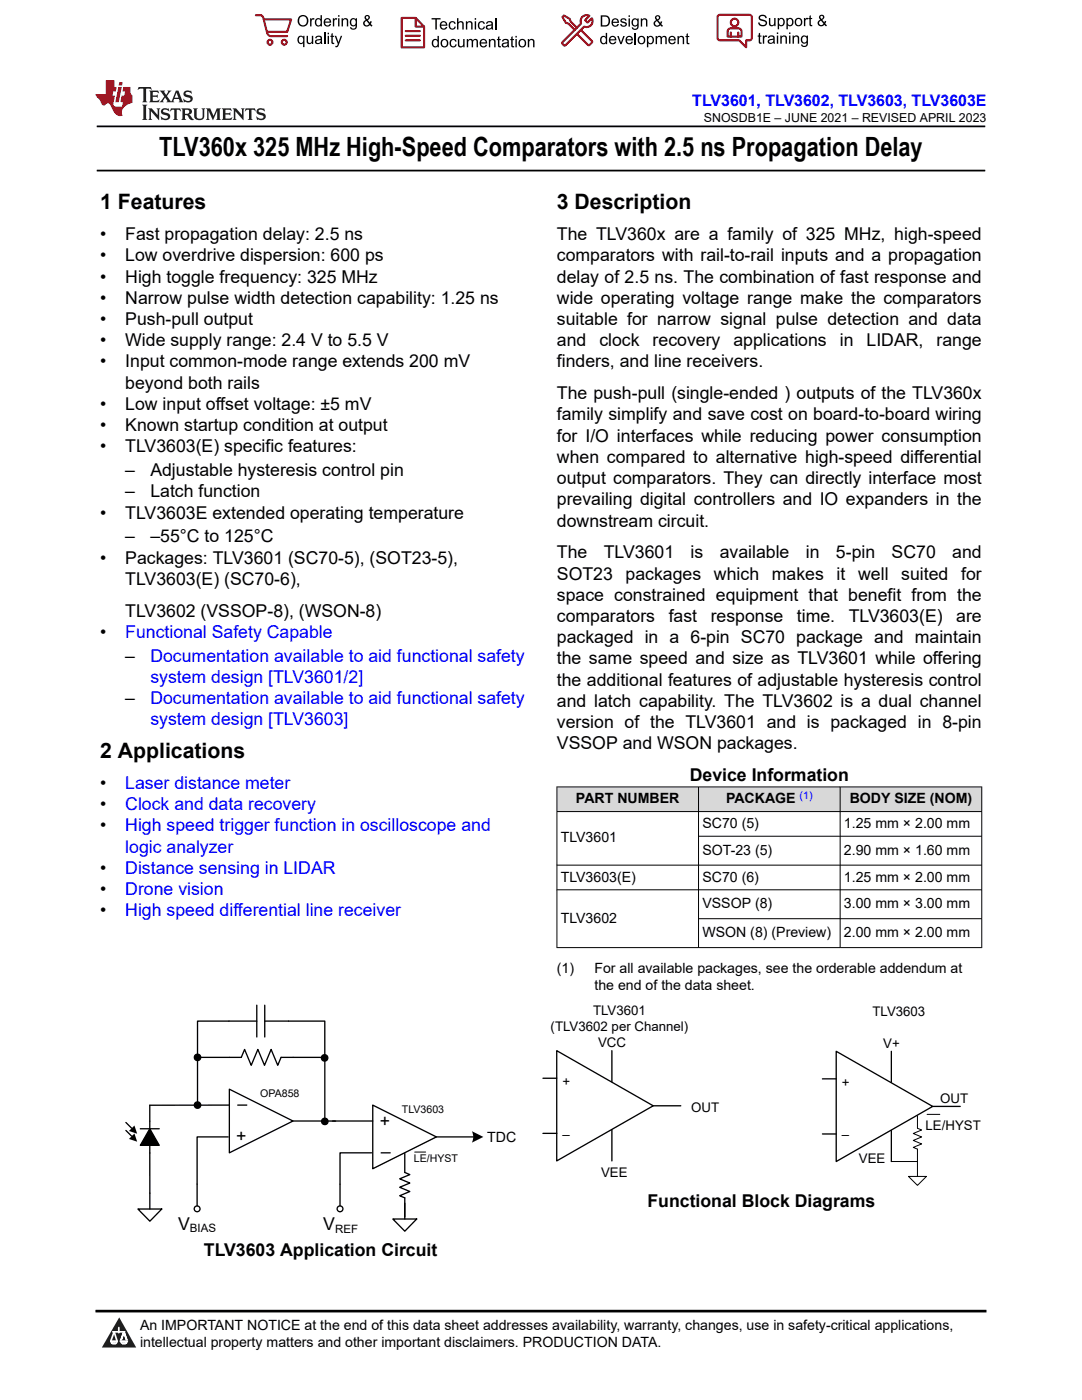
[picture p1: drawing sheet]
<svg xmlns="http://www.w3.org/2000/svg" width="216mm" height="279mm" viewBox="0 0 216 279" stroke-linecap="round" stroke-linejoin="round" font-family="sans-serif">
<defs><g id="words">
<text font-size="5.3" x="31.8" y="31.2">TLV360x 325 MHz High-Speed Comparators with 2.5 ns Propagation Delay</text>
<g font-size="4.2">
<text x="20" y="41.8">1 Features</text>
<text x="111.1" y="41.8">3 Description</text>
<text x="20" y="151.3">2 Applications</text>
</g>
<g font-size="3.5">
<text x="20" y="47.9">•</text>
<text x="25" y="47.9">Fast propagation delay: 2.5 ns</text>
<text x="111.1" y="47.9">The TLV360x are a family of 325 MHz, high-speed</text>
<text x="20" y="52.2">•</text>
<text x="25" y="52.2">Low overdrive dispersion: 600 ps</text>
<text x="111.1" y="52.2">comparators with rail-to-rail inputs and a propagation</text>
<text x="20" y="56.4">•</text>
<text x="25" y="56.4">High toggle frequency: 325 MHz</text>
<text x="111.1" y="56.4">delay of 2.5 ns. The combination of fast response and</text>
<text x="20" y="60.6">•</text>
<text x="20" y="64.9">•</text>
<text x="25" y="60.6">Narrow pulse width detection capability: 1.25 ns</text>
<text x="25" y="64.9">Push-pull output</text>
<text x="111.1" y="60.6">wide operating voltage range make the comparators</text>
<text x="111.1" y="64.9">suitable for narrow signal pulse detection and data</text>
<text x="20" y="69.1">•</text>
<text x="25" y="69.1">Wide supply range: 2.4 V to 5.5 V</text>
<text x="111.1" y="69.1">and</text>
<text x="119.6" y="69.1">clock</text>
<text x="130.2" y="69.1">recovery</text>
<text x="146.3" y="69.1">applications</text>
<text x="167.6" y="69.1">in</text>
<text x="172.9" y="69.1">LIDAR,</text>
<text x="186.9" y="69.1">range</text>
<text x="20" y="73.3">•</text>
<text x="25" y="73.3">Input common-mode range extends 200 mV</text>
<text x="25" y="77.6">beyond both rails</text>
<text x="111.1" y="73.3">finders, and line receivers.</text>
<text x="20" y="81.8">•</text>
<text x="25" y="81.8">Low input offset voltage: ±5 mV</text>
<text x="111.1" y="79.7">The push-pull (single-ended ) outputs of the TLV360x</text>
<text x="111.1" y="83.9">family simplify and save cost on board-to-board wiring</text>
<text x="20" y="86">•</text>
<text x="25" y="86">Known startup condition at output</text>
<text x="111.1" y="88.2">for I/O interfaces while reducing power consumption</text>
<text x="20" y="90.3">•</text>
<text x="25" y="90.3">TLV3603(E) specific features:</text>
<text x="25" y="95">–</text>
<text x="30" y="95">Adjustable hysteresis control pin</text>
<text x="111.1" y="92.4">when compared to alternative high-speed differential</text>
<text x="25" y="99.3">–</text>
<text x="30" y="99.3">Latch function</text>
<text x="111.1" y="96.6">output comparators. They can directly interface most</text>
<text x="111.1" y="100.9">prevailing digital controllers and IO expanders in the</text>
<text x="20" y="103.5">•</text>
<text x="25" y="103.5">TLV3603E extended operating temperature</text>
<text x="111.1" y="105.1">downstream circuit.</text>
<text x="20" y="112.5">•</text>
<text x="25" y="108.3">–</text>
<text x="25" y="112.5">Packages: TLV3601 (SC70-5), (SOT23-5),</text>
<text x="30" y="108.3">–55°C to 125°C</text>
<text x="111.1" y="111.4">The</text>
<text x="120.5" y="111.4">TLV3601</text>
<text x="137.8" y="111.4">is</text>
<text x="143.6" y="111.4">available</text>
<text x="160.8" y="111.4">in</text>
<text x="166.8" y="111.4">5-pin</text>
<text x="177.9" y="111.4">SC70</text>
<text x="190" y="111.4">and</text>
<text x="25" y="116.7">TLV3603(E) (SC70-6),</text>
<text x="111.1" y="119.9">space constrained equipment that benefit from the</text>
<text x="111.1" y="115.7">SOT23</text>
<text x="124.8" y="115.7">packages</text>
<text x="142.5" y="115.7">which</text>
<text x="154" y="115.7">makes</text>
<text x="166.9" y="115.7">it</text>
<text x="171.2" y="115.7">well</text>
<text x="179.8" y="115.7">suited</text>
<text x="191.8" y="115.7">for</text>
<text x="25" y="123.1">TLV3602 (VSSOP-8), (WSON-8)</text>
<text x="111.1" y="124.1">comparators</text>
<text x="133.4" y="124.1">fast</text>
<text x="141.8" y="124.1">response</text>
<text x="159" y="124.1">time.</text>
<text x="169.3" y="124.1">TLV3603(E)</text>
<text x="190.8" y="124.1">are</text>
<text x="20" y="127.3">•</text>
<text x="111.1" y="128.4">packaged in a 6-pin SC70 package and maintain</text>
<text x="25" y="132.1">–</text>
<text x="111.1" y="132.6">the same speed and size as TLV3601 while offering</text>
<text x="111.1" y="136.8">the additional features of adjustable hysteresis control</text>
<text x="25" y="140.5">–</text>
<text x="111.1" y="141.1">and latch capability. The TLV3602 is a dual channel</text>
<text x="111.1" y="145.3">version of the TLV3601 and is packaged in 8-pin</text>
<text x="111.1" y="149.5">VSSOP and WSON packages.</text>
<text x="137.6" y="155.9">Device Information</text>
<text x="20" y="157.5">•</text>
<text x="20" y="161.7">•</text>
<text x="20" y="165.9">•</text>
<text x="20" y="174.4">•</text>
<text x="20" y="178.6">•</text>
<text x="20" y="182.9">•</text>
<text x="47.2" y="227.9">+</text>
<text x="75.8" y="224.9">+</text>
<text x="35.5" y="245.5">V</text>
<text x="64.5" y="245.6">V</text>
<text x="129.2" y="241">Functional Block Diagrams</text>
<text x="40.7" y="250.6">TLV3603 Application Circuit</text>
</g>
<g font-size="3.5" fill="#00f">
<text x="25" y="127.3">Functional Safety Capable</text>
<text x="30" y="132.1">Documentation available to aid functional safety</text>
<text x="30" y="136.3">system design [TLV3601/2]</text>
<text x="30" y="140.5">Documentation available to aid functional safety</text>
<text x="30" y="144.8">system design [TLV3603]</text>
<text x="25" y="157.5">Laser distance meter</text>
<text x="25" y="161.7">Clock and data recovery</text>
<text x="25" y="165.9">High speed trigger function in oscilloscope and</text>
<text x="25" y="170.2">logic analyzer</text>
<text x="25" y="174.4">Distance sensing in LIDAR</text>
<text x="25" y="178.6">Drone vision</text>
<text x="25" y="182.9">High speed differential line receiver</text>
</g>
<text font-size="3.2" fill="#00f" x="138.1" y="21.1">TLV3601, TLV3602, TLV3603, TLV3603E</text>
<g font-size="2.8">
<text x="114.9" y="160.3">PART NUMBER</text>
<text x="144.9" y="160.3">PACKAGE</text>
<text x="169.5" y="160.3">BODY SIZE (NOM)</text>
<text x="140.2" y="165.2">SC70 (5)</text>
<text x="168.4" y="165.2">1.25 mm × 2.00 mm</text>
<text x="111.9" y="168.1">TLV3601</text>
<text x="140.2" y="170.6">SOT-23 (5)</text>
<text x="168.4" y="170.6">2.90 mm × 1.60 mm</text>
<text x="111.9" y="175.9">TLV3603(E)</text>
<text x="140.2" y="175.9">SC70 (6)</text>
<text x="168.4" y="175.9">1.25 mm × 2.00 mm</text>
<text x="111.9" y="184.2">TLV3602</text>
<text x="140.2" y="181.3">VSSOP (8)</text>
<text x="168.4" y="181.3">3.00 mm × 3.00 mm</text>
<text x="140.2" y="187">WSON (8) (Preview)</text>
<text x="168.4" y="187">2.00 mm × 2.00 mm</text>
<text x="111.1" y="194.3">(1)</text>
<text x="118.6" y="194.3">For all available packages, see the orderable addendum at</text>
<text x="118.6" y="197.7">the end of the data sheet.</text>
<text x="97.2" y="227.8">TDC</text>
<text x="27.9" y="265.5">An IMPORTANT NOTICE at the end of this data sheet addresses availability, warranty, changes, use in safety-critical applications,</text>
<text x="27.9" y="268.9">intellectual property matters and other important disclaimers. PRODUCTION DATA.</text>
</g>
<g font-size="2.6">
<text x="118.3" y="202.6">TLV3601</text>
<text x="174.1" y="202.7">TLV3603</text>
<text x="109.9" y="205.8">(TLV3602 per Channel)</text>
<text x="119.3" y="209">VCC</text>
<text x="176.2" y="209.2">V+</text>
<text x="112.2" y="216.7">+</text>
<text x="137.9" y="222">OUT</text>
<text x="168" y="216.8">+</text>
<text x="187.6" y="220.2">OUT</text>
<text x="112.2" y="227.2">–</text>
<text x="168" y="227.3">–</text>
<text x="184.7" y="225.5">LE/HYST</text>
<text x="171.4" y="232.1">VEE</text>
<text x="119.9" y="235">VEE</text>
</g>
<text font-size="2.5" x="140.4" y="24.3">SNOSDB1E – JUNE 2021 – REVISED APRIL 2023</text>
<g font-size="2.3">
<text x="37.9" y="246">BIAS</text>
<text x="66.9" y="246">REF</text>
</g>
<text font-size="2.1" fill="#00f" x="159.6" y="159.4">(1)</text>
<g font-size="2.1">
<text x="51.9" y="218.9">OPA858</text>
<text x="80.2" y="222.1">TLV3603</text>
<text x="82.6" y="232">LE/HYST</text>
</g>
</g></defs>
<path d="M19.3 25.2h177.3M19.3 34h177.3" fill="none" stroke="#000" stroke-width=".35"/>
<g fill="#d8d8d8">
<path d="M111.1 157h84.8v5h-84.8z" fill-rule="evenodd"/>
<path d="M111.2 157.1h28.1v4.8h-28.1z" fill-rule="evenodd"/>
<path d="M139.4 157.1h28.2v4.8h-28.2z" fill-rule="evenodd"/>
<path d="M167.7 157.1h28.1v4.8h-28.1z" fill-rule="evenodd"/>
</g>
<g fill="none" stroke="#000" stroke-width=".2">
<path d="M111.1 157h84.9M111.1 157v32.2M139.4 157v32.2M167.6 157v32.2M195.9 157v32.2M111.1 162h84.9M111.1 172.7h84.9M111.1 177.6h84.9M139.4 166.9h56.6M111.1 189.1h84.9M139.4 183.3h56.6M82.8 229.9h2.1"/>
<path d="M177.9 231.8h5.2M181.3 234.8h3.6l-1.8 1.8zM183.1 222.7v2.5l.8 .3-1.7 .7 1.7 .7-1.7 .7 1.7 .7-1.7 .7 .9 .3v5.5M185 222.4h2.5"/>
</g>
<g fill="none" stroke="#000" stroke-width=".26">
<path d="M45.8 217.4l12.7 6.3-12.7 6.4zM51.2 203.8h-11.8v7.2M51.2 200.6v6.4M52.8 203.8h12v7.2M52.8 200.6v6.4M64.8 211h-8.7l-.7 1.6-1.3-3.2-1.3 3.2-1.3-3.2-1.4 3.2-1.3-3.2-.7 1.6h-8.7v9.5M64.8 211v12.7h-6.3M108.3 215.2h2.8M111.1 209.7l19.2 11-19.2 11zM122.1 209.7v6.2M164.1 215.3h2.8M166.9 209.8l19.2 11-19.2 11z"/>
<path d="M177.9 209.8v6.2M25.1 224l1.2 1.2M25.1 225.6l1.2 1.2M28 225.3h3.8M29.9 225.3l1.9 3.3h-3.8zM45.5 226.9h-6.2v13.8M45.8 220.5l-15.9 .1v20.7M47.4 220.5h1.9M64.6 223.7h2.4M66.4 223.7h8M74.1 230.1h-6.3v10.6M74.4 220.5l12.7 6.4-12.7 6.3z"/>
<path d="M76 230.1h1.9M80.8 230.2v3.8l1 .4-2 .9 2 .8-2 .8 2 .9-2 .8 1 .5v4.2M87.1 226.9h7.3M108.3 226.2h2.8M122.1 225.5v6.2M130.3 220.7h5.5M164.1 226.3h2.8M177.9 225.6v6.2M186.1 220.8h5.5M27.5 241.3h4.8l-2.4 2.4zM78.4 243.3h4.7l-2.3 2.4z"/>
<circle cx="39.4" cy="211" r=".64"/>
<circle cx="64.8" cy="211.1" r=".64"/>
<circle cx="39.4" cy="220.5" r=".64"/>
<circle cx="64.8" cy="223.8" r=".64"/>
<circle cx="39.3" cy="241.2" r=".58"/>
<circle cx="67.8" cy="241.2" r=".58"/>
</g>
<g fill="#000">
<path d="M26.8 224.6l.6 1.7-1.7-.6zM26.8 226.2l.6 1.6-1.7-.5zM29.9 225.3l1.9 3.3h-3.8z"/>
<path d="M94.1 225.7l2.3 1.2-2.2 1.1a2.5 2.5 0 0 0-.1-2.3z" fill-rule="evenodd"/>
<circle cx="39.4" cy="211" r=".64"/>
<circle cx="64.8" cy="211.1" r=".64"/>
<circle cx="39.4" cy="220.5" r=".64"/>
<circle cx="64.8" cy="223.8" r=".64"/>
</g>
<path d="M0 0h215.9v23.8h-215.9z" fill-rule="evenodd" fill="#fff"/>
<path d="M27.7 17.4l-.2 .6 .5-.3h.6v.1v2.2l-.2 .4h1l-.2-.4v-2.2v-.1h.5l.5 .3-.1-.6zM29.8 18.1l.2 .4v1.5l-.2 .4h1.9l.1-.6a1.08 1.08 0 0 1-1.3 .2v-.7h.6l.4 .2v-.6l-.4 .2h-.6v-.6l.2-.1a1 1 0 0 1 1 .2l-.1-.5zM31.8 18.1l1 1.1-1 1.2h.9l-.2-.2 .4-.7 .5 .7-.2 .2h1.6l-.2-.2 .1-.4h1l.1 .4-.1 .2h.9l-.2-.3-.8-2h-.5l-1 2.2-.8-1.1 .9-1.1h-.8l.2 .2-.5 .7-.3-.7 .1-.2zM35.2 18.5l.4 1h-.8zM36.8 18.2a.65 .65 0 0 0-.2 .7 .65 .65 0 0 0 .6 .5l.7 .2 .1 .2a.79 .79 0 0 1-.7 .4 .79 .79 0 0 1-.7-.5l.1 .7 .2-.1a.93 .93 0 0 0 1.1 .1 .93 .93 0 0 0 .4-1 1.46 1.46 0 0 0-1.2-.6l-.1-.3a1.09 1.09 0 0 1 1.2 .2l-.2-.6-.1 .1-.6-.2zM28.4 20.9l.2 .4v2.3l-.2 .3h1l-.2-.3v-2.3l.2-.4zM29.6 21.6l.2 .4v1.6l-.2 .3h.8l-.3-.3v-1.4l1.7 1.8v-2l.2-.4h-.8l.2 .2 .1 1.1-1.2-1.3zM32.3 21.8a.65 .65 0 0 0-.2 .7 .65 .65 0 0 0 .7 .4l.6 .2 .1 .2a.79 .79 0 0 1-.7 .4 .79 .79 0 0 1-.7-.5l.1 .7 .2-.1a.93 .93 0 0 0 1.1 .1 .93 .93 0 0 0 .4-.9 1.46 1.46 0 0 0-1.2-.6l-.1-.4a1.09 1.09 0 0 1 1.2 .2l-.2-.6-.1 .1-.6-.1zM34.1 21.6l-.1 .7a.63 .63 0 0 1 .7-.4l.1 1.7-.3 .3h1l-.2-.3v-1.7a.66 .66 0 0 1 .8 .4l-.1-.7zM36.2 21.6l.2 .4v1.6l-.2 .3h.9l-.2-.2v-.7h.5l.1 .2a.79 .79 0 0 0 1.2 .6l-1-.9a.61 .61 0 0 0 .6-.6 .61 .61 0 0 0-.5-.6zM36.9 21.9h.2a.47 .47 0 0 1 .5 .1 .47 .47 0 0 1 .1 .5l-.2 .2h-.6zM38.5 21.6l.2 .2a2.27 2.27 0 0 0 .4 2 1.04 1.04 0 0 0 1.7-.7v-1.3l.2-.2h-.8l.2 .4v1.1a.6 .6 0 0 1-.6 .6 .6 .6 0 0 1-.6-.6v-1.1l.3-.4zM41.1 21.6l.2 .4v1.6l-.2 .3h.7l-.2-.3v-1.5l.9 1.9 .8-1.9v1.5l-.2 .3h1l-.3-.3v-1.6l.3-.4h-.8l-.7 1.5-.7-1.5zM44.3 21.6l.2 .4v1.6l-.2 .3h1.9l.1-.5a1.09 1.09 0 0 1-1.3 .1v-.6h.6l.4 .1v-.6l-.4 .2h-.6v-.6l.2-.1a1.01 1.01 0 0 1 1 .3l-.1-.6zM46.4 21.6l.3 .4v1.6l-.3 .3h.8l-.2-.3v-1.4l1.6 1.8v-2l.2-.4h-.7l.2 .2v1.1l-1.2-1.3zM49 21.6l-.1 .7a.63 .63 0 0 1 .8-.4v1.7l-.3 .3h1l-.2-.3v-1.7a.66 .66 0 0 1 .8 .4l-.1-.7zM51.4 21.8a.65 .65 0 0 0-.2 .7 .65 .65 0 0 0 .6 .4l.6 .2 .2 .2a.79 .79 0 0 1-.8 .4 .79 .79 0 0 1-.6-.5l.1 .7 .2-.1a.93 .93 0 0 0 1 .1 .93 .93 0 0 0 .5-.9 1.46 1.46 0 0 0-1.3-.6l-.1-.4a1.09 1.09 0 0 1 1.3 .2l-.2-.6-.2 .1-.5-.1z" fill="#231f20"/>
<path d="M21.1 16v2.8h-2.1l.1 .3 .9 1a.95 .95 0 0 0 .9 .9 .59 .59 0 0 1 .6-.4 .59 .59 0 0 1 .5 .4l.4 .8a1.59 1.59 0 0 0 2.1 1.3 1.61 1.61 0 0 1 1-2.2l1-.4-.1-1.5a1.59 1.59 0 0 1-.4-1.6h-1.4l-.2 .9h.5l-.1 .8h-.5l-.2 1v.2l.4 .1-.2 .9h-.6a.73 .73 0 0 1-1.1-.7l.3-1.5h-.5l.2-.8h.5l.2-.9h-.5v-1.4zM23.6 17.4l-.6 3h.7l.6-3zM23.8 16.4l-.1 .7h.7l.1-.7z" fill="#ed1c24"/>
<g fill="#000">
<path d="M59.4 4.2a1.12 1.12 0 0 1 2.2 0 1.12 1.12 0 0 1-2.2 0zM59.9 3.5a.89 .89 0 0 0-.1 1.1 .89 .89 0 0 0 1.1 .4 .88 .88 0 0 0 .3-1.3 .88 .88 0 0 0-1.3-.2z" fill-rule="evenodd"/>
<path d="M59.5 7.3l.5-.2 .5 .3v-.3h.3v2.3h-.3v-.8a.74 .74 0 0 1-1 0 .74 .74 0 0 1-.1-1zM59.8 7.5a.57 .57 0 0 0-.2 .7 .57 .57 0 0 0 .8 .2 .57 .57 0 0 0 .1-.7 .57 .57 0 0 0-.7-.2z" fill-rule="evenodd"/>
<path d="M61.9 3.6h.2v.3l.2-.2 .3-.1 .2 .1-.1 .3a.36 .36 0 0 0-.5 0 .36 .36 0 0 0 0 .4v.9h-.3z" fill-rule="evenodd"/>
<path d="M61.2 7.1h.3v.9a.41 .41 0 0 0 .4 .6 .41 .41 0 0 0 .3-.6v-.9h.3v1.7h-.2v-.3a.58 .58 0 0 1-.7 .3 .58 .58 0 0 1-.4-.6z" fill-rule="evenodd"/>
<path d="M63 3.8l.5-.2 .5 .2v-.8h.2v2.3h-.2v-.2a.75 .75 0 0 1-1-.1 .75 .75 0 0 1-.1-1zM63.2 4a.57 .57 0 0 0-.1 .7 .57 .57 0 0 0 .8 .2 .57 .57 0 0 0 .1-.7 .57 .57 0 0 0-.8-.2z" fill-rule="evenodd"/>
<path d="M63 7.3a.74 .74 0 0 1 1-.1 .74 .74 0 0 1 .3 .9v.7h-.3v-.2a.57 .57 0 0 1-.8 .2 .57 .57 0 0 1-.2-.8l1-.3a.41 .41 0 0 0-.4-.4 .41 .41 0 0 0-.4 .4l-.3-.1zM63.2 8.2a.35 .35 0 0 0 .2 .5 .35 .35 0 0 0 .5-.3l.1-.4z" fill-rule="evenodd"/>
<path d="M65.4 6.5h.3v.3h-.3zM65.4 7.1h.3v1.7h-.3z" fill-rule="evenodd"/>
<path d="M64.8 3.8a.76 .76 0 0 1 .9-.1 .76 .76 0 0 1 .4 .8h-1.2a.47 .47 0 0 0 .3 .6 .47 .47 0 0 0 .6-.4l.3 .1a.82 .82 0 0 1-1.3 .3 .82 .82 0 0 1 0-1.3zM65 4l-.1 .3h.9l-.3-.4z" fill-rule="evenodd"/>
<path d="M66.4 3.6h.3v.3l.1-.2 .4-.1 .1 .1-.1 .3a.36 .36 0 0 0-.4 0 .36 .36 0 0 0-.1 .4v.9h-.3z" fill-rule="evenodd"/>
<path d="M66.1 6.7l.3-.1v.5h.3v.3h-.3v.9l.1 .2h.2v.3a.41 .41 0 0 1-.4-.1 .41 .41 0 0 1-.2-.4v-.9h-.2v-.3h.2z" fill-rule="evenodd"/>
<path d="M66.8 7.1h.3l.4 1.4 .5-1.4h.3l-.6 1.7a.57 .57 0 0 1-.8 .6v-.3a.37 .37 0 0 0 .5-.3z" fill-rule="evenodd"/>
<path d="M67.5 3h.2v.3h-.2zM67.5 3.6h.2v1.7h-.2z" fill-rule="evenodd"/>
<path d="M68.2 3.6h.2v.3a.58 .58 0 0 1 .7-.3 .58 .58 0 0 1 .4 .7v1h-.3v-1a.4 .4 0 0 0-.4-.5 .4 .4 0 0 0-.4 .6v.9h-.2z" fill-rule="evenodd"/>
<path d="M70 3.8l.5-.2 .5 .2v-.2h.2v1.5a.71 .71 0 0 1-.5 .8 .71 .71 0 0 1-.8-.5h.2a.46 .46 0 0 0 .6 .3 .46 .46 0 0 0 .3-.6 .78 .78 0 0 1-1.1-.2 .78 .78 0 0 1 .1-1.1zM70.2 4a.53 .53 0 0 0-.1 .8 .53 .53 0 0 0 .8 0 .54 .54 0 0 0 0-.7 .54 .54 0 0 0-.7-.1z" fill-rule="evenodd"/>
<path d="M72.9 3.1a.53 .53 0 0 1 .8 .1 .53 .53 0 0 1-.3 .8l.4 .5 .1-.3 .3 .1-.2 .5 .3 .3-.2 .2-.3-.3a.71 .71 0 0 1-1.2 .1 .71 .71 0 0 1 .4-1.1l-.3-.5zM73 3.5a.3 .3 0 0 0 .6 0 .3 .3 0 0 0-.6 0zM72.9 4.3a.45 .45 0 0 0 0 .7 .45 .45 0 0 0 .7-.2l-.5-.6z" fill-rule="evenodd"/>
<path d="M86.1 3.6h1.8v.3h-.7v2h-.3v-2h-.8z" fill-rule="evenodd"/>
<path d="M86.3 8l.5-.2 .5 .2v-.8h.3v2.2h-.3v-.2a.76 .76 0 0 1-1 0 .76 .76 0 0 1-.1-1zM86.6 8.1a.58 .58 0 0 0-.2 .8 .58 .58 0 0 0 .8 .2 .58 .58 0 0 0 .1-.8 .58 .58 0 0 0-.7-.2z" fill-rule="evenodd"/>
<path d="M88.2 7.9a.81 .81 0 0 1 1.1 .2 .81 .81 0 0 1-.2 1.1 .81 .81 0 0 1-1.1-.1l-.1-.8zM88.3 8.1a.57 .57 0 0 0 0 .9 .57 .57 0 0 0 .8 0 .57 .57 0 0 0 0-.8 .57 .57 0 0 0-.8-.1z" fill-rule="evenodd"/>
<path d="M88 4.4a.77 .77 0 0 1 .9-.1 .77 .77 0 0 1 .4 .8h-1.3a.48 .48 0 0 0 .4 .6 .48 .48 0 0 0 .6-.3h.3a.83 .83 0 0 1-1.3 .4 .83 .83 0 0 1 0-1.4zM88.2 4.6l-.2 .3h1l-.3-.4z" fill-rule="evenodd"/>
<path d="M89.7 4.4a.7 .7 0 0 1 1.2 .3l-.2 .1a.45 .45 0 0 0-.6-.3 .45 .45 0 0 0-.3 .6 .45 .45 0 0 0 .3 .6 .45 .45 0 0 0 .6-.4h.3a.76 .76 0 0 1-1.1 .6 .76 .76 0 0 1-.3-1.1z" fill-rule="evenodd"/>
<path d="M89.9 8a.7 .7 0 0 1 1.2 .3h-.3a.45 .45 0 0 0-.5-.3 .45 .45 0 0 0-.3 .6 .45 .45 0 0 0 .3 .6 .45 .45 0 0 0 .6-.4l.2 .1a.76 .76 0 0 1-1 .5 .76 .76 0 0 1-.4-1.1z" fill-rule="evenodd"/>
<path d="M91.2 3.6h.3v.8a.59 .59 0 0 1 .7-.2 .59 .59 0 0 1 .3 .7v1h-.2v-1a.4 .4 0 0 0-.5-.4 .4 .4 0 0 0-.3 .5v.9h-.3z" fill-rule="evenodd"/>
<path d="M91.4 7.8h.2v.9a.41 .41 0 0 0 .5 .5 .41 .41 0 0 0 .3-.5v-.9h.3v1.6h-.3v-.2a.58 .58 0 0 1-.7 .3 .58 .58 0 0 1-.3-.7z" fill-rule="evenodd"/>
<path d="M93 4.2h.2v.3a.59 .59 0 0 1 .7-.3 .59 .59 0 0 1 .4 .7v1h-.3v-1a.41 .41 0 0 0-.4-.5 .41 .41 0 0 0-.4 .6v.9h-.2z" fill-rule="evenodd"/>
<path d="M93.1 7.8h.3v.2a.56 .56 0 0 1 1 0 .54 .54 0 0 1 .6-.2 .54 .54 0 0 1 .4 .5v1.1h-.3v-1a.34 .34 0 0 0-.3-.4 .34 .34 0 0 0-.4 .3v1.1h-.3v-1a.38 .38 0 0 0-.5-.4 .38 .38 0 0 0-.2 .6v.8h-.3z" fill-rule="evenodd"/>
<path d="M94.7 3.6h.3v.3h-.3zM94.7 4.2h.3v1.7h-.3z" fill-rule="evenodd"/>
<path d="M95.5 4.4a.7 .7 0 0 1 1.3 .3l-.3 .1a.45 .45 0 0 0-.6-.3 .45 .45 0 0 0-.3 .6 .45 .45 0 0 0 .3 .6 .45 .45 0 0 0 .6-.4h.3a.76 .76 0 0 1-1.1 .6 .76 .76 0 0 1-.3-1.1z" fill-rule="evenodd"/>
<path d="M95.9 8a.77 .77 0 0 1 .9-.2 .77 .77 0 0 1 .4 .9h-1.2a.48 .48 0 0 0 .3 .5 .48 .48 0 0 0 .6-.3h.3a.83 .83 0 0 1-1.3 .4 .83 .83 0 0 1 0-1.3zM96.1 8.1l-.1 .4h.9l-.2-.5z" fill-rule="evenodd"/>
<path d="M97.5 7.8h.3v.2a.59 .59 0 0 1 .7-.2 .59 .59 0 0 1 .4 .6v1h-.3v-1a.41 .41 0 0 0-.5-.4 .41 .41 0 0 0-.3 .5v.9h-.3z" fill-rule="evenodd"/>
<path d="M97.1 4.4a.74 .74 0 0 1 1-.1 .74 .74 0 0 1 .3 .9v.7h-.3v-.2a.59 .59 0 0 1-.8 .2 .59 .59 0 0 1-.3-.8l1.1-.3a.42 .42 0 0 0-.4-.4 .42 .42 0 0 0-.5 .4l-.2-.1zM97.3 5.3a.36 .36 0 0 0 .2 .5 .36 .36 0 0 0 .5-.2l.1-.5z" fill-rule="evenodd"/>
<path d="M99.4 7.4l.2-.2v.6h.3v.2h-.3v1l.1 .2h.2l.1 .2a.41 .41 0 0 1-.5 0 .41 .41 0 0 1-.1-.4v-1h-.2v-.2h.2z" fill-rule="evenodd"/>
<path d="M100.3 8a.74 .74 0 0 1 .9-.2 .74 .74 0 0 1 .3 .9l.1 .7h-.3v-.2a.59 .59 0 0 1-.8 .3 .59 .59 0 0 1-.3-.8l1-.3a.42 .42 0 0 0-.3-.4 .42 .42 0 0 0-.5 .3h-.3zM100.5 8.8a.36 .36 0 0 0 .1 .5 .36 .36 0 0 0 .5-.2l.2-.5z" fill-rule="evenodd"/>
<path d="M102 7.4l.3-.2v.6h.3v.2h-.3v1l.1 .2h.2v.2a.41 .41 0 0 1-.5 0 .41 .41 0 0 1-.1-.4v-1h-.2v-.2h.2z" fill-rule="evenodd"/>
<path d="M102.8 7.2h.3v.3h-.3zM102.8 7.8h.3v1.6h-.3z" fill-rule="evenodd"/>
<path d="M103.7 7.9a.81 .81 0 0 1 1.1 .2 .81 .81 0 0 1-.1 1.1 .81 .81 0 0 1-1.2-.1v-.8zM103.9 8.1a.57 .57 0 0 0-.1 .9 .57 .57 0 0 0 .8 0 .57 .57 0 0 0 0-.8 .57 .57 0 0 0-.7-.1z" fill-rule="evenodd"/>
<path d="M105.3 7.8h.3v.2a.59 .59 0 0 1 .7-.2 .59 .59 0 0 1 .4 .6v1h-.3v-1a.41 .41 0 0 0-.5-.4 .41 .41 0 0 0-.3 .5v.9h-.3z" fill-rule="evenodd"/>
<path d="M119.9 3.1h.7a1.12 1.12 0 0 1 1.1 1.1 1.12 1.12 0 0 1-1 1.1h-.8zM120.2 3.3v1.7h.4a.86 .86 0 0 0 .8-.8 .86 .86 0 0 0-.8-.9z" fill-rule="evenodd"/>
<path d="M119.9 7.4l.5-.3 .5 .3v-.8h.2v2.2h-.2v-.2a.75 .75 0 0 1-1 0 .75 .75 0 0 1-.1-1zM120.1 7.5a.57 .57 0 0 0-.1 .8 .57 .57 0 0 0 .8 .2 .57 .57 0 0 0 .1-.8 .57 .57 0 0 0-.8-.2z" fill-rule="evenodd"/>
<path d="M121.7 7.4a.76 .76 0 0 1 .9-.2 .76 .76 0 0 1 .4 .9h-1.2a.47 .47 0 0 0 .3 .5 .47 .47 0 0 0 .6-.3h.3a.82 .82 0 0 1-1.3 .4 .82 .82 0 0 1 0-1.3zM121.9 7.5l-.1 .3h.9l-.3-.4z" fill-rule="evenodd"/>
<path d="M122.2 3.9a.76 .76 0 0 1 .9-.2 .76 .76 0 0 1 .4 .9h-1.2a.47 .47 0 0 0 .4 .5 .47 .47 0 0 0 .5-.3h.3a.82 .82 0 0 1-1.3 .4 .82 .82 0 0 1 0-1.3zM122.5 4l-.2 .3h.9l-.2-.4z" fill-rule="evenodd"/>
<path d="M123.9 3.8a.71 .71 0 0 1 1.1 .3h-.2a.32 .32 0 0 0-.4-.3 .32 .32 0 0 0-.3 .4h.1a.75 .75 0 0 1 .9 .8 .72 .72 0 0 1-.7 .3 .72 .72 0 0 1-.7-.5h.3a.36 .36 0 0 0 .4 .4 .36 .36 0 0 0 .3-.5 .8 .8 0 0 1-.9-.7z" fill-rule="evenodd"/>
<path d="M123.2 7.2h.3l.4 1.3 .5-1.3h.3l-.7 1.6h-.2z" fill-rule="evenodd"/>
<path d="M125.4 3.1h.3v.3h-.3zM125.4 3.7h.3v1.6h-.3z" fill-rule="evenodd"/>
<path d="M125 7.4a.76 .76 0 0 1 .9-.2 .76 .76 0 0 1 .4 .9h-1.2a.47 .47 0 0 0 .3 .5 .47 .47 0 0 0 .6-.3h.3a.82 .82 0 0 1-1.3 .4 .82 .82 0 0 1 0-1.3zM125.2 7.5l-.1 .3h.9l-.2-.4z" fill-rule="evenodd"/>
<path d="M126.2 3.9l.5-.3 .5 .3v-.2h.2v1.4a.71 .71 0 0 1-.5 .8 .71 .71 0 0 1-.8-.5l.2 .1a.46 .46 0 0 0 .6 .2 .46 .46 0 0 0 .3-.6 .78 .78 0 0 1-1.1-.1 .78 .78 0 0 1 .1-1.1zM126.4 4a.53 .53 0 0 0-.1 .8 .53 .53 0 0 0 .8 0 .54 .54 0 0 0 0-.7 .54 .54 0 0 0-.7-.1z" fill-rule="evenodd"/>
<path d="M127.5 7.3a.8 .8 0 0 1 1.1 .2 .8 .8 0 0 1-.1 1.1 .8 .8 0 0 1-1.2-.1v-.8zM127.7 7.5a.56 .56 0 0 0-.1 .9 .56 .56 0 0 0 .8-.1 .56 .56 0 0 0 0-.7 .56 .56 0 0 0-.7-.1z" fill-rule="evenodd"/>
<path d="M127.9 3.7h.2v.2a.58 .58 0 0 1 .7-.2 .58 .58 0 0 1 .4 .6v1h-.3v-1a.4 .4 0 0 0-.4-.4 .4 .4 0 0 0-.4 .5v.9h-.2z" fill-rule="evenodd"/>
<path d="M129.1 7.2h.2v.2a.72 .72 0 0 1 1-.1 .72 .72 0 0 1 .2 1 .64 .64 0 0 1-.5 .5 .64 .64 0 0 1-.6-.2v.8h-.3zM129.5 7.5a.56 .56 0 0 0-.2 .8 .56 .56 0 0 0 .8 .2 .56 .56 0 0 0 .1-.8 .56 .56 0 0 0-.7-.2z" fill-rule="evenodd"/>
<path d="M130.8 7.2h.3v.2a.55 .55 0 0 1 .9 0 .53 .53 0 0 1 .6-.3 .53 .53 0 0 1 .4 .6v1.1h-.2v-1a.34 .34 0 0 0-.3-.4 .34 .34 0 0 0-.4 .3v1.1h-.3v-1a.37 .37 0 0 0-.5-.4 .37 .37 0 0 0-.2 .6v.8h-.3z" fill-rule="evenodd"/>
<path d="M130.8 3.2a.53 .53 0 0 1 .9 .1 .53 .53 0 0 1-.4 .8l.4 .5 .2-.4 .2 .1-.2 .5 .4 .3-.2 .3-.3-.4a.71 .71 0 0 1-1.2 .1 .71 .71 0 0 1 .3-1.1l-.2-.5zM130.9 3.6a.3 .3 0 0 0 .6 0 .3 .3 0 0 0-.6 0zM130.9 4.3a.45 .45 0 0 0 0 .7 .45 .45 0 0 0 .7-.2l-.5-.6z" fill-rule="evenodd"/>
<path d="M133.6 7.4a.76 .76 0 0 1 .9-.2 .76 .76 0 0 1 .3 .9h-1.2a.47 .47 0 0 0 .4 .5 .47 .47 0 0 0 .6-.3h.2a.82 .82 0 0 1-1.2 .4 .82 .82 0 0 1 0-1.3zM133.8 7.5l-.2 .3h1l-.3-.4z" fill-rule="evenodd"/>
<path d="M135.2 7.2h.2v.2a.58 .58 0 0 1 .7-.2 .58 .58 0 0 1 .4 .6v1h-.3v-1a.4 .4 0 0 0-.4-.4 .4 .4 0 0 0-.3 .5v.9h-.3z" fill-rule="evenodd"/>
<path d="M137 6.8l.3-.2v.6h.2v.2h-.2v1v.2h.2l.1 .2a.41 .41 0 0 1-.5 0 .41 .41 0 0 1-.1-.5v-.9h-.2v-.2h.2z" fill-rule="evenodd"/>
<path d="M151.6 3.1a.88 .88 0 0 1 1.4 .5h-.3a.49 .49 0 0 0-.5-.5 .49 .49 0 0 0-.5 .6l.1 .1a1.06 1.06 0 0 1 1.2 1 .95 .95 0 0 1-.9 .4 .95 .95 0 0 1-.8-.7h.3a.58 .58 0 0 0 .6 .5 .58 .58 0 0 0 .5-.6l-.2-.1a.95 .95 0 0 1-1.1-.9z" fill-rule="evenodd"/>
<path d="M151.4 6.7l.3-.2v.6h.2v.2h-.2v1v.2h.2l.1 .2a.41 .41 0 0 1-.5 0 .41 .41 0 0 1-.1-.5v-.9h-.2v-.2h.2z" fill-rule="evenodd"/>
<path d="M152.2 7.1h.3v.2l.1-.2h.4h.1l-.1 .3a.36 .36 0 0 0-.4 0 .36 .36 0 0 0-.1 .5v.8h-.3z" fill-rule="evenodd"/>
<path d="M153.3 7.3a.74 .74 0 0 1 1-.2 .74 .74 0 0 1 .3 .9l.1 .7h-.3l-.1-.2a.57 .57 0 0 1-.8 .3 .57 .57 0 0 1-.1-.9l.9-.2a.41 .41 0 0 0-.4-.4 .41 .41 0 0 0-.4 .3h-.3zM153.5 8.1a.35 .35 0 0 0 .2 .5 .35 .35 0 0 0 .5-.2l.1-.5z" fill-rule="evenodd"/>
<path d="M153.4 3.6h.3v.9a.41 .41 0 0 0 .4 .5 .41 .41 0 0 0 .4-.5v-.9h.2v1.6h-.2v-.2a.58 .58 0 0 1-.7 .2 .58 .58 0 0 1-.4-.6z" fill-rule="evenodd"/>
<path d="M155 6.5h.3v.3h-.3zM155 7.1h.3v1.6h-.3z" fill-rule="evenodd"/>
<path d="M155.2 3.6h.2v.2a.72 .72 0 0 1 1-.1 .72 .72 0 0 1 .2 1 .64 .64 0 0 1-.5 .5 .64 .64 0 0 1-.6-.2v.8h-.3zM155.6 3.9a.56 .56 0 0 0-.2 .8 .56 .56 0 0 0 .8 .2 .56 .56 0 0 0 .1-.8 .56 .56 0 0 0-.7-.2z" fill-rule="evenodd"/>
<path d="M155.7 7.1h.3v.2a.58 .58 0 0 1 .7-.2 .58 .58 0 0 1 .3 .6v1h-.3v-1a.4 .4 0 0 0-.4-.4 .4 .4 0 0 0-.3 .5v.9h-.3z" fill-rule="evenodd"/>
<path d="M156.9 3.6h.3v.2a.72 .72 0 0 1 .9-.1 .72 .72 0 0 1 .2 1 .64 .64 0 0 1-.4 .5 .64 .64 0 0 1-.7-.2v.8h-.3zM157.3 3.9a.56 .56 0 0 0-.1 .8 .56 .56 0 0 0 .7 .2 .56 .56 0 0 0 .2-.8 .56 .56 0 0 0-.8-.2z" fill-rule="evenodd"/>
<path d="M157.4 6.5h.3v.3h-.3zM157.4 7.1h.3v1.6h-.3z" fill-rule="evenodd"/>
<path d="M158.1 7.1h.3v.2a.58 .58 0 0 1 .7-.2 .58 .58 0 0 1 .4 .6v1h-.3v-1a.4 .4 0 0 0-.5-.4 .4 .4 0 0 0-.3 .5v.9h-.3z" fill-rule="evenodd"/>
<path d="M158.8 3.7a.8 .8 0 0 1 1.1 .2 .8 .8 0 0 1-.1 1.1 .8 .8 0 0 1-1.1-.1l-.1-.8zM159 3.9a.56 .56 0 0 0-.1 .9 .56 .56 0 0 0 .9 0 .56 .56 0 0 0-.1-.8 .56 .56 0 0 0-.7-.1z" fill-rule="evenodd"/>
<path d="M160 7.3l.5-.2 .5 .2v-.2h.2v1.4a.71 .71 0 0 1-.5 .9 .71 .71 0 0 1-.9-.5h.3a.46 .46 0 0 0 .6 .2 .46 .46 0 0 0 .2-.6 .78 .78 0 0 1-1-.1 .78 .78 0 0 1 .1-1.1zM160.2 7.4a.53 .53 0 0 0-.1 .8 .53 .53 0 0 0 .8 0 .54 .54 0 0 0 0-.7 .54 .54 0 0 0-.7-.1z" fill-rule="evenodd"/>
<path d="M160.4 3.6h.3v.2l.1-.2h.4h.1l-.1 .3a.36 .36 0 0 0-.4 0 .36 .36 0 0 0-.1 .5v.8h-.3z" fill-rule="evenodd"/>
<path d="M161.5 3.2l.3-.2v.6h.3v.2h-.3v1v.2h.3v.2a.41 .41 0 0 1-.5 0 .41 .41 0 0 1-.1-.5v-.9h-.2v-.2h.2z" fill-rule="evenodd"/>
<path d="M163.6 3.1a.53 .53 0 0 1 .8 .1 .53 .53 0 0 1-.3 .8l.4 .5 .1-.3h.3l-.2 .5 .3 .3-.2 .3-.3-.3a.71 .71 0 0 1-1.2 .1 .71 .71 0 0 1 .4-1.2l-.3-.5zM163.7 3.5a.3 .3 0 0 0 .5 0 .3 .3 0 0 0-.5 0zM163.6 4.2a.45 .45 0 0 0 0 .8 .45 .45 0 0 0 .7-.3l-.5-.6z" fill-rule="evenodd"/>
</g>
<path d="M64.8 6.5v2.3M98.9 3.6v2.3M126.8 6.6v2.2" fill="none" stroke="#000" stroke-width=".28"/>
<g fill="none" stroke="#de0000" stroke-width=".42">
<path d="M51.1 3l1 .1a1.4 1.4 0 0 1 .6 1.2l.7 2.5a.95 .95 0 0 0 1.1 .4h2.8M52.7 3.9h5.4l-.8 2.4h-4M80.1 3.6h2.8v1.7h1.7v4.2h-4.5zM81 7.1h2.8M81 6.2h2.8M81 8.1h2.8M82.9 3.6l1.7 1.7M115.1 5.5l-1.3-1.2-.1-.5-1.2-.7-.3 .3 .7 1.1 .5 .2 1.3 1.3M115.9 6l2.2 2.2v.3l-.5 .5h-.3l-2.2-2.2zM115.9 6l.7-.7a1.19 1.19 0 0 0 1.3-.3 1.19 1.19 0 0 0 .2-1.4l-.9 .9-.4-.5 .8-.8a1.19 1.19 0 0 0-1.4 .1 1.19 1.19 0 0 0-.2 1.4l-3.8 3.7v.3l.3 .3h.3l2.3-2.2M143.2 3.2l.4-.2h6l.4 .2v4.4l-.2 .4-.9 .1v1.3l-1.4-1.3h-3.9l-.4-.3zM145.4 5.8l.4-.1h1.6a.61 .61 0 0 1 .6 .6v1h-2.8v-1z"/>
<path d="M145.8 6.5v.8M147.3 6.5v.8"/>
<circle cx="53.9" cy="8.4" r=".49"/>
<circle cx="56.7" cy="8.4" r=".49"/>
<circle cx="146.6" cy="4.5" r=".75"/>
</g>
<path d="M0 261.4h215.9v18h-215.9z" fill-rule="evenodd" fill="#fff"/>
<path d="M23.8 262.9l3.4 6h-6.9z" fill="#231f20"/>
<path d="M22.1 267.7h1.3l-.4 .5h-.3a.55 .55 0 0 1-.6-.5z" fill-rule="evenodd" fill="#fff"/>
<path d="M22.1 267.7h1.3l-.4 .5h-.3a.55 .55 0 0 1-.6-.5z" fill="none" stroke="#231f20" stroke-width=".34"/>
<path d="M22.1 267.7h1.3l-.4 .5h-.5zM22.6 265.8h.1M22.6 265.8h2.3zM23.7 265.9h.1M23.7 264.9v1zM24 267.7h.1" fill="none" stroke="#fff" stroke-width=".34"/>
<path d="M24.7 265.8l-.7 1.9z" fill="#fff"/>
<path d="M24.7 265.8l-.7 1.9z" fill="none" stroke="#fff" stroke-width=".34"/>
<path d="M24.7 265.8l.7 1.9z" fill="#fff"/>
<path d="M22.8 265.8l-.7 1.9zM22.8 265.8l.6 1.9zM24.7 265.8l.7 1.9zM25.3 267.7h.1" fill="none" stroke="#fff" stroke-width=".34"/>
<path d="M24.1 267.7h1.3a.65 .65 0 0 1-.6 .5 .65 .65 0 0 1-.7-.5z" fill-rule="evenodd" fill="#fff"/>
<path d="M24.1 267.7h1.3a.65 .65 0 0 1-.6 .5 .65 .65 0 0 1-.7-.5z" fill="none" stroke="#231f20" stroke-width=".34"/>
<path d="M24 267.7h.1M24.1 267.7h1.3l-.4 .5h-.5z" fill="none" stroke="#fff" stroke-width=".34"/>
<path d="M19 261.7h177.8" fill="none" stroke="#000" stroke-width=".53"/>
<use href="#words"/>
</svg>
